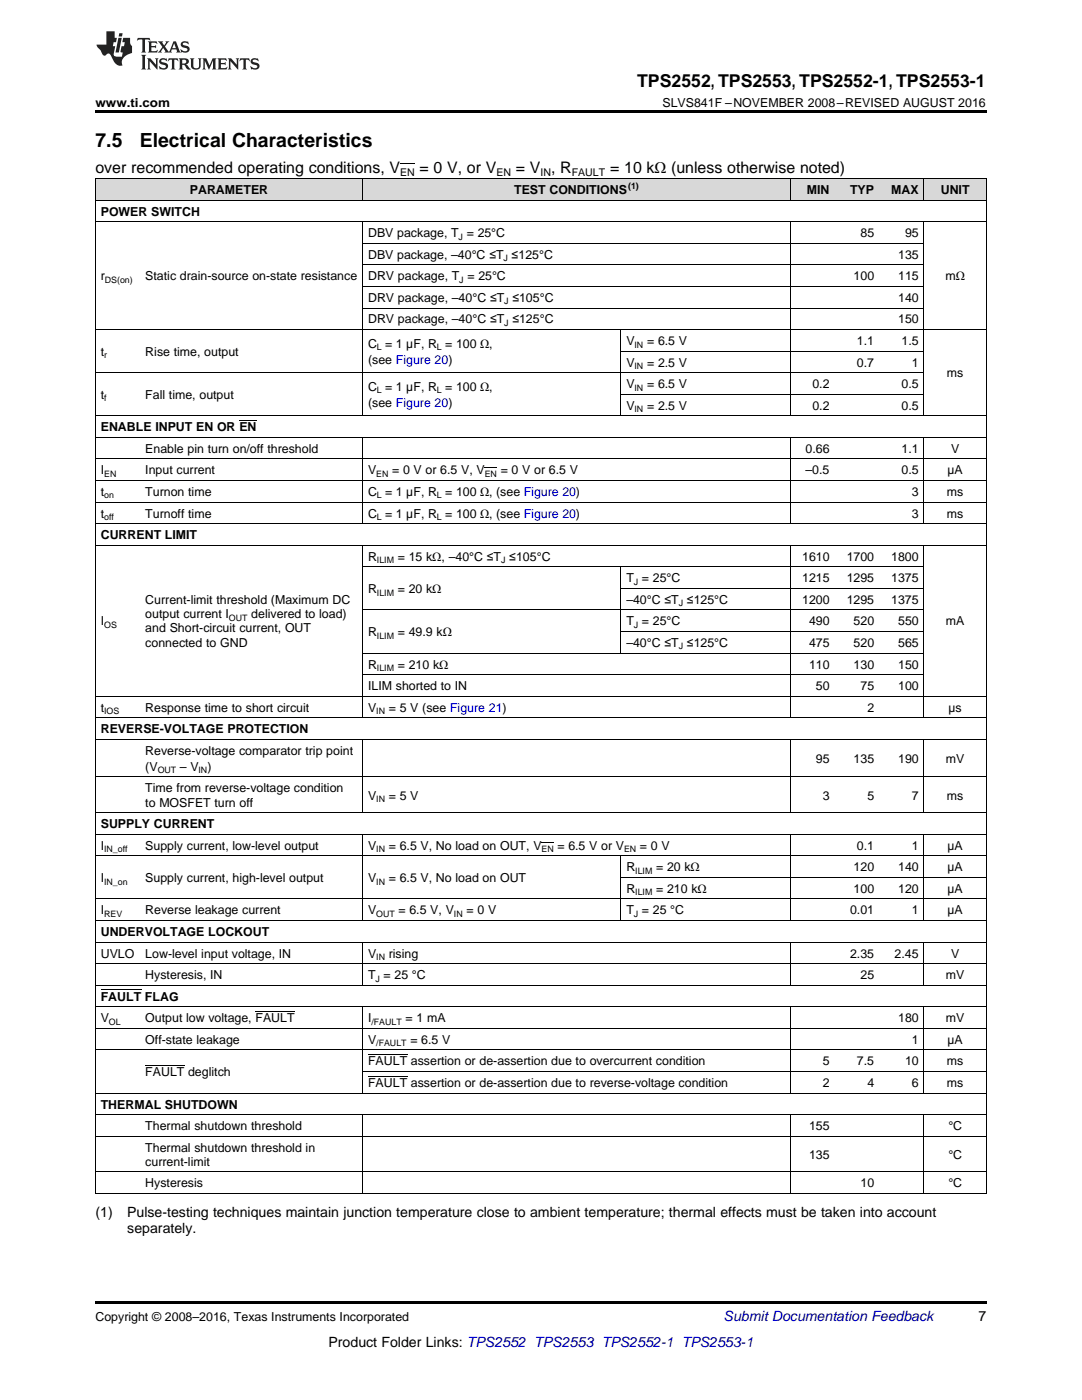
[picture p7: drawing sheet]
<svg xmlns="http://www.w3.org/2000/svg" width="216mm" height="279mm" viewBox="0 0 216 279" stroke-linecap="round" stroke-linejoin="round" font-family="sans-serif">
<defs><g id="words">
<g font-size="3.9">
<text x="19" y="29.3">7.5</text>
<text x="27.9" y="29.3">Electrical Characteristics</text>
</g>
<text font-size="3.5" x="127.1" y="17.3">TPS2552, TPS2553, TPS2552-1, TPS2553-1</text>
<g font-size="3.2">
<text x="19" y="34.4">over recommended operating conditions, V</text>
<text x="83.7" y="34.4">= 0 V, or V</text>
<text x="102.9" y="34.4">= V , R</text>
<text x="121.7" y="34.4">= 10 kΩ (unless otherwise noted)</text>
</g>
<g font-size="2.8">
<text x="19" y="242.8">(1)</text>
<text x="25.4" y="242.8">Pulse-testing techniques maintain junction temperature close to ambient temperature; thermal effects must be taken into account</text>
<text x="25.4" y="246">separately.</text>
<text x="195.3" y="263.6">7</text>
<text x="65.5" y="268.9">Product Folder Links: TPS2552 TPS2553 TPS2552-1 TPS2553-1</text>
</g>
<text font-size="2.8" fill="#0000c8" x="144.4" y="263.6">Submit Documentation Feedback</text>
<g font-size="2.5">
<text x="19" y="21.4">www.ti.com</text>
<text x="132.2" y="21.4">SLVS841F –NOVEMBER 2008–REVISED AUGUST 2016</text>
<text x="37.9" y="38.7">PARAMETER</text>
<text x="102.6" y="38.7">TEST CONDITIONS</text>
<text x="161" y="38.7">MIN</text>
<text x="169.6" y="38.7">TYP</text>
<text x="177.8" y="38.7">MAX</text>
<text x="187.7" y="38.7">UNIT</text>
<text x="20.1" y="43">POWER SWITCH</text>
<text x="73.4" y="47.3">DBV package, T = 25°C</text>
<text x="171.7" y="47.3">85</text>
<text x="180.6" y="47.3">95</text>
<text x="73.4" y="51.6">DBV package, –40°C ≤T ≤125°C</text>
<text x="179.2" y="51.6">135</text>
<text x="20.1" y="56">r</text>
<text x="29" y="56">Static drain-source on-state resistance</text>
<text x="73.4" y="56">DRV package, T = 25°C</text>
<text x="170.3" y="56">100</text>
<text x="179.2" y="56">115</text>
<text x="188.7" y="56">mΩ</text>
<text x="73.4" y="60.3">DRV package, –40°C ≤T ≤105°C</text>
<text x="73.4" y="64.6">DRV package, –40°C ≤T ≤125°C</text>
<text x="179.2" y="60.3">140</text>
<text x="179.2" y="64.6">150</text>
<text x="20.1" y="71">t</text>
<text x="29" y="71">Rise time, output</text>
<text x="73.4" y="69.4">C = 1 µF, R = 100 Ω,</text>
<text x="125" y="68.9">V</text>
<text x="129.1" y="68.9">= 6.5 V</text>
<text x="171" y="68.9">1.1</text>
<text x="179.9" y="68.9">1.5</text>
<text x="73.4" y="72.6">(see Figure 20)</text>
<text x="73.4" y="78">C = 1 µF, R = 100 Ω,</text>
<text x="125" y="73.2">V</text>
<text x="125" y="77.5">V</text>
<text x="129.1" y="73.2">= 2.5 V</text>
<text x="129.1" y="77.5">= 6.5 V</text>
<text x="162.1" y="77.5">0.2</text>
<text x="171" y="73.2">0.7</text>
<text x="179.9" y="77.5">0.5</text>
<text x="182" y="73.2">1</text>
<text x="188.9" y="75.3">ms</text>
<text x="20.1" y="79.6">t</text>
<text x="29" y="79.6">Fall time, output</text>
<text x="73.4" y="81.2">(see Figure 20)</text>
<text x="125" y="81.8">V</text>
<text x="129.1" y="81.8">= 2.5 V</text>
<text x="162.1" y="81.8">0.2</text>
<text x="179.9" y="81.8">0.5</text>
<text x="20.1" y="86.1">ENABLE INPUT EN OR EN</text>
<text x="20.1" y="94.7">I</text>
<text x="29" y="90.4">Enable pin turn on/off threshold</text>
<text x="29" y="94.7">Input current</text>
<text x="73.4" y="94.7">V</text>
<text x="78.2" y="94.7">= 0 V or 6.5 V, V</text>
<text x="99.9" y="94.7">= 0 V or 6.5 V</text>
<text x="160.7" y="90.4">0.66</text>
<text x="160.7" y="94.7">–0.5</text>
<text x="179.9" y="90.4">1.1</text>
<text x="179.9" y="94.7">0.5</text>
<text x="189.1" y="94.7">µA</text>
<text x="189.8" y="90.4">V</text>
<text x="20.1" y="99">t</text>
<text x="29" y="99">Turnon time</text>
<text x="73.4" y="99">C = 1 µF, R = 100 Ω, (see Figure 20)</text>
<text x="182" y="99">3</text>
<text x="188.9" y="99">ms</text>
<text x="20.1" y="103.3">t</text>
<text x="20.1" y="107.6">CURRENT LIMIT</text>
<text x="29" y="103.3">Turnoff time</text>
<text x="73.4" y="103.3">C = 1 µF, R = 100 Ω, (see Figure 20)</text>
<text x="182" y="103.3">3</text>
<text x="188.9" y="103.3">ms</text>
<text x="73.4" y="111.9">R</text>
<text x="79.4" y="111.9">= 15 kΩ, –40°C ≤T ≤105°C</text>
<text x="160.1" y="111.9">1610</text>
<text x="168.9" y="111.9">1700</text>
<text x="177.8" y="111.9">1800</text>
<text x="73.4" y="118.4">R</text>
<text x="79.4" y="118.4">= 20 kΩ</text>
<text x="125" y="116.2">T = 25°C</text>
<text x="160.1" y="116.2">1215</text>
<text x="168.9" y="116.2">1295</text>
<text x="177.8" y="116.2">1375</text>
<text x="20.1" y="124.8">I</text>
<text x="29" y="120.6">Current-limit threshold (Maximum DC</text>
<text x="29" y="123.4">output current I</text>
<text x="50.1" y="123.4">delivered to load)</text>
<text x="125" y="120.5">–40°C ≤T ≤125°C</text>
<text x="125" y="124.8">T = 25°C</text>
<text x="160.1" y="120.5">1200</text>
<text x="161.4" y="124.8">490</text>
<text x="168.9" y="120.5">1295</text>
<text x="170.3" y="124.8">520</text>
<text x="177.8" y="120.5">1375</text>
<text x="179.2" y="124.8">550</text>
<text x="188.7" y="124.8">mA</text>
<text x="29" y="126.2">and Short-circuit current, OUT</text>
<text x="29" y="129">connected to GND</text>
<text x="73.4" y="127">R</text>
<text x="79.4" y="127">= 49.9 kΩ</text>
<text x="125" y="129.1">–40°C ≤T ≤125°C</text>
<text x="161.4" y="129.1">475</text>
<text x="170.3" y="129.1">520</text>
<text x="179.2" y="129.1">565</text>
<text x="73.4" y="133.4">R</text>
<text x="73.4" y="137.7">ILIM shorted to IN</text>
<text x="79.4" y="133.4">= 210 kΩ</text>
<text x="161.4" y="133.4">110</text>
<text x="162.8" y="137.7">50</text>
<text x="170.3" y="133.4">130</text>
<text x="171.7" y="137.7">75</text>
<text x="179.2" y="133.4">150</text>
<text x="179.2" y="137.7">100</text>
<text x="20.1" y="142">t</text>
<text x="29" y="142">Response time to short circuit</text>
<text x="73.4" y="142">V</text>
<text x="77.6" y="142">= 5 V (see Figure 21)</text>
<text x="173.1" y="142">2</text>
<text x="189.3" y="142">µs</text>
<text x="20.1" y="146.3">REVERSE-VOLTAGE PROTECTION</text>
<text x="29" y="150.6">Reverse-voltage comparator trip point</text>
<text x="29" y="153.8">(V</text>
<text x="35.9" y="153.8">– V</text>
<text x="41.4" y="153.8">)</text>
<text x="162.8" y="152.2">95</text>
<text x="170.3" y="152.2">135</text>
<text x="179.2" y="152.2">190</text>
<text x="188.7" y="152.2">mV</text>
<text x="29" y="158.2">Time from reverse-voltage condition</text>
<text x="29" y="161">to MOSFET turn off</text>
<text x="73.4" y="159.6">V</text>
<text x="77.6" y="159.6">= 5 V</text>
<text x="164.2" y="159.6">3</text>
<text x="173.1" y="159.6">5</text>
<text x="182" y="159.6">7</text>
<text x="188.9" y="159.6">ms</text>
<text x="20.1" y="165.3">SUPPLY CURRENT</text>
<text x="20.1" y="169.6">I</text>
<text x="29" y="169.6">Supply current, low-level output</text>
<text x="73.4" y="169.6">V</text>
<text x="77.6" y="169.6">= 6.5 V, No load on OUT, V</text>
<text x="111.2" y="169.6">= 6.5 V or V</text>
<text x="125" y="173.9">R</text>
<text x="127.7" y="169.6">= 0 V</text>
<text x="130.9" y="173.9">= 20 kΩ</text>
<text x="170.3" y="173.9">120</text>
<text x="171" y="169.6">0.1</text>
<text x="179.2" y="173.9">140</text>
<text x="182" y="169.6">1</text>
<text x="189.1" y="169.6">µA</text>
<text x="189.1" y="173.9">µA</text>
<text x="20.1" y="176">I</text>
<text x="29" y="176">Supply current, high-level output</text>
<text x="73.4" y="176">V</text>
<text x="77.6" y="176">= 6.5 V, No load on OUT</text>
<text x="125" y="178.2">R</text>
<text x="130.9" y="178.2">= 210 kΩ</text>
<text x="170.3" y="178.2">100</text>
<text x="179.2" y="178.2">120</text>
<text x="189.1" y="178.2">µA</text>
<text x="20.1" y="182.5">I</text>
<text x="29" y="182.5">Reverse leakage current</text>
<text x="73.4" y="182.5">V</text>
<text x="79.5" y="182.5">= 6.5 V, V</text>
<text x="93.1" y="182.5">= 0 V</text>
<text x="125" y="182.5">T = 25 °C</text>
<text x="169.6" y="182.5">0.01</text>
<text x="182" y="182.5">1</text>
<text x="189.1" y="182.5">µA</text>
<text x="20.1" y="186.8">UNDERVOLTAGE LOCKOUT</text>
<text x="20.1" y="191.1">UVLO</text>
<text x="29" y="191.1">Low-level input voltage, IN</text>
<text x="73.4" y="191.1">V</text>
<text x="77.6" y="191.1">rising</text>
<text x="169.6" y="191.1">2.35</text>
<text x="178.5" y="191.1">2.45</text>
<text x="189.8" y="191.1">V</text>
<text x="29" y="195.4">Hysteresis, IN</text>
<text x="73.4" y="195.4">T = 25 °C</text>
<text x="171.7" y="195.4">25</text>
<text x="188.7" y="195.4">mV</text>
<text x="20.1" y="199.7">FAULT FLAG</text>
<text x="20.1" y="204">V</text>
<text x="29" y="204">Output low voltage, FAULT</text>
<text x="29" y="208.3">Off-state leakage</text>
<text x="73.4" y="204">I</text>
<text x="73.4" y="208.3">V</text>
<text x="80.9" y="204">= 1 mA</text>
<text x="81.9" y="208.3">= 6.5 V</text>
<text x="179.2" y="204">180</text>
<text x="182" y="208.3">1</text>
<text x="188.7" y="204">mV</text>
<text x="189.1" y="208.3">µA</text>
<text x="29" y="214.8">FAULT deglitch</text>
<text x="73.4" y="212.6">FAULT assertion or de-assertion due to overcurrent condition</text>
<text x="164.2" y="212.6">5</text>
<text x="171" y="212.6">7.5</text>
<text x="180.6" y="212.6">10</text>
<text x="188.9" y="212.6">ms</text>
<text x="20.1" y="221.2">THERMAL SHUTDOWN</text>
<text x="73.4" y="216.9">FAULT assertion or de-assertion due to reverse-voltage condition</text>
<text x="164.2" y="216.9">2</text>
<text x="173.1" y="216.9">4</text>
<text x="182" y="216.9">6</text>
<text x="188.9" y="216.9">ms</text>
<text x="29" y="225.5">Thermal shutdown threshold</text>
<text x="161.4" y="225.5">155</text>
<text x="189.2" y="225.5">°C</text>
<text x="29" y="229.8">Thermal shutdown threshold in</text>
<text x="29" y="232.7">current-limit</text>
<text x="161.4" y="231.2">135</text>
<text x="189.2" y="231.2">°C</text>
<text x="29" y="237">Hysteresis</text>
<text x="171.7" y="237">10</text>
<text x="189.2" y="237">°C</text>
<text x="19" y="263.6">Copyright © 2008–2016, Texas Instruments Incorporated</text>
</g>
<g font-size="2.1">
<text x="79.8" y="35.1">EN</text>
<text x="99.1" y="35.1">EN</text>
<text x="107.8" y="35.1">IN</text>
<text x="114.1" y="35.1">FAULT</text>
</g>
<g font-size="1.8">
<text x="125.3" y="37.7">(1)</text>
<text x="91.5" y="47.8">J</text>
<text x="100.5" y="52.1">J</text>
<text x="20.9" y="56.4">DS(on)</text>
<text x="91.7" y="56.4">J</text>
<text x="100.6" y="60.7">J</text>
<text x="100.6" y="65.1">J</text>
<text x="20.8" y="71.5">r</text>
<text x="75.2" y="69.9">L</text>
<text x="87.2" y="69.9">L</text>
<text x="126.6" y="69.4">IN</text>
<text x="126.6" y="73.7">IN</text>
<text x="126.6" y="78">IN</text>
<text x="20.8" y="80.1">f</text>
<text x="75.2" y="78.5">L</text>
<text x="87.2" y="78.5">L</text>
<text x="126.6" y="82.3">IN</text>
<text x="20.8" y="95.2">EN</text>
<text x="75.1" y="95.2">EN</text>
<text x="96.7" y="95.2">EN</text>
<text x="20.8" y="99.5">on</text>
<text x="75.2" y="99.5">L</text>
<text x="87.2" y="99.5">L</text>
<text x="20.8" y="103.8">off</text>
<text x="75.2" y="103.8">L</text>
<text x="87.2" y="103.8">L</text>
<text x="75.2" y="112.4">ILIM</text>
<text x="100" y="112.4">J</text>
<text x="75.2" y="118.9">ILIM</text>
<text x="126.5" y="116.7">J</text>
<text x="20.8" y="125.3">OS</text>
<text x="45.7" y="123.9">OUT</text>
<text x="126.5" y="125.3">J</text>
<text x="135.4" y="121">J</text>
<text x="75.2" y="127.5">ILIM</text>
<text x="135.4" y="129.6">J</text>
<text x="75.2" y="133.9">ILIM</text>
<text x="20.8" y="142.5">IOS</text>
<text x="75.1" y="142.5">IN</text>
<text x="31.5" y="154.3">OUT</text>
<text x="39.6" y="154.3">IN</text>
<text x="75.1" y="160.1">IN</text>
<text x="20.8" y="170.1">IN_off</text>
<text x="75.1" y="170.1">IN</text>
<text x="108.1" y="170.1">EN</text>
<text x="124.5" y="170.1">EN</text>
<text x="20.8" y="176.5">IN_on</text>
<text x="75.1" y="176.5">IN</text>
<text x="126.8" y="174.4">ILIM</text>
<text x="126.8" y="178.7">ILIM</text>
<text x="20.8" y="183">REV</text>
<text x="75.1" y="183">OUT</text>
<text x="90.6" y="183">IN</text>
<text x="126.5" y="183">J</text>
<text x="75.1" y="191.6">IN</text>
<text x="74.9" y="195.9">J</text>
<text x="21.7" y="204.5">OL</text>
<text x="74.1" y="204.5">/FAULT</text>
<text x="75.1" y="208.8">/FAULT</text>
</g>
</g></defs>
<g fill="#d8d8d8">
<path d="M19 35.7h8.9v4.3h-8.9z"/>
<path d="M27.9 35.7h44.5v4.3h-44.5z"/>
<path d="M72.4 35.7h24.9v4.3h-24.9z"/>
<path d="M97.3 35.7h12.4v4.3h-12.4z"/>
<path d="M109.7 35.7h14.2v4.3h-14.2z"/>
<path d="M123.9 35.7h33.8v4.3h-33.8z"/>
<path d="M157.7 35.7h8.9v4.3h-8.9z"/>
<path d="M166.6 35.7h8.9v4.3h-8.9z"/>
<path d="M175.5 35.7h8.9v4.3h-8.9z"/>
<path d="M184.4 35.7h12.4v4.3h-12.4z"/>
</g>
<path d="M19 22h177.8v.5h-177.8zM19 259.7h177.8v.5h-177.8z" fill="#000"/>
<g fill="none" stroke="#000" stroke-width=".2">
<path d="M19 35.6l177.8 .1v202.5M19 40h177.8M19.1 35.7v202.5M72.3 35.7v4.3M157.7 35.7v4.3M184.3 35.7v4.3M19 44.3h177.8M72.3 44.3v38.7M72.4 57.2h112M72.4 52.9h112M72.4 48.6h112M157.7 44.3v38.7"/>
<path d="M184.3 44.3v38.7M19 74.4h165.4M19 65.8h177.8M72.4 61.5h112M123.9 65.8v17.2M123.9 78.7h60.5M123.9 70.1h60.5M19 95.9h177.8M19 91.6h177.8M19 87.3h177.8M19 83h177.8M72.3 87.3v17.3"/>
<path d="M157.7 87.3v17.3M184.3 87.3v17.3M19 108.8h177.8M19 104.5h177.8M19 100.2h177.8M72.3 108.8v34.5M72.4 113.1h112M123.9 113.1v17.3M123.9 117.4h60.5M157.7 108.8v34.5M184.3 108.8v34.5M19 138.9h177.8"/>
<path d="M72.4 134.6h112M72.4 130.3h112M72.4 121.7h112M123.9 126h60.5M19 155.1h177.8M19 147.5h177.8M19 143.2h177.8M72.3 147.6v14.6M157.7 147.6v14.6M184.3 147.6v14.6M19 179.4h177.8M19 170.8h177.8"/>
<path d="M19 166.5h177.8M19 162.2h177.8M72.3 166.5v17.3M123.9 170.9v12.9M123.9 175.1h72.9M157.7 166.5v17.3M184.3 166.5v17.3M19 196.6h177.8M19 192.3h177.8M19 188h177.8M19 183.7h177.8M72.3 188.1v8.6"/>
<path d="M157.7 188.1v8.6M184.3 188.1v8.6M19 218.1h177.8M19 209.5h177.8M19 205.2h177.8M19 200.9h177.8M72.3 201v17.2M72.4 213.8h124.4M157.7 201v17.2M184.3 201v17.2M19 238.2h177.8M19 233.9h177.8"/>
<path d="M19 226.7h177.8M19 222.4h177.8M72.3 222.5v15.7M157.7 222.5v15.7M184.3 222.5v15.7"/>
</g>
<g fill="#231f20">
<path d="M27.5 7.6l-.1 .5 .4-.2h.6v.1v2.1l-.2 .4h1l-.3-.4v-2.1l.1-.1h.5l.5 .2-.2-.5zM29.5 8.3l.2 .3v1.5l-.2 .4h1.8l.2-.6a1.04 1.04 0 0 1-1.3 .2v-.7h.6l.3 .2v-.6l-.3 .2h-.6v-.6l.8-.1 .4 .3-.2-.5zM31.5 8.3l.9 1.1-.9 1.1h.8l-.2-.2 .5-.7 .4 .7-.2 .2h1.5l-.1-.2 .1-.4h.9l.1 .4-.2 .2h1l-.3-.3-.7-1.9h-.5l-.9 2-.8-1 .9-1h-.8l.1 .3-.3 .5-.4-.6 .2-.2zM34.7 8.6l.4 1h-.7zM36.3 8.4a.63 .63 0 0 0-.2 .7 .63 .63 0 0 0 .6 .4l.6 .2 .1 .2a.75 .75 0 0 1-.7 .4 .75 .75 0 0 1-.6-.5l.1 .7 .1-.1a1.11 1.11 0 0 0 1.5-.6 1.13 1.13 0 0 0-1.2-.8l-.1-.4a1.04 1.04 0 0 1 1.2 .2l-.2-.5-.1 .1-.5-.2zM28.2 10.9l.2 .4v2.2l-.2 .4h1l-.3-.4v-2.2l.3-.4zM29.3 11.6l.3 .4v1.5l-.3 .4h.8l-.2-.4v-1.3l1.5 1.7v-1.9l.2-.4h-.7l.2 .4v.9l-1.1-1.3zM32 11.8a.62 .62 0 0 0-.2 .7 .62 .62 0 0 0 .6 .4l.6 .1 .1 .3a.76 .76 0 0 1-.7 .3 .76 .76 0 0 1-.6-.4l.1 .7 .1-.1a1.11 1.11 0 0 0 1.5-.6 1.13 1.13 0 0 0-1.2-.8l-.1-.4a1.04 1.04 0 0 1 1.2 .2l-.2-.6-.1 .1-.5-.1zM33.7 11.6l-.2 .6a.61 .61 0 0 1 .8-.3v1.6l-.2 .4h.9l-.2-.4v-1.6a.63 .63 0 0 1 .8 .3l-.2-.6zM35.6 11.6l.3 .4v1.5l-.3 .4h1l-.2-.2v-.8l.5 .2a.76 .76 0 0 0 1.2 .7l-1-1a.58 .58 0 0 0 .6-.5 .58 .58 0 0 0-.5-.6zM36.4 11.9h.1a.45 .45 0 0 1 .5 .1 .45 .45 0 0 1 .1 .5l-.7 .2zM37.9 11.6l.2 .2a2.17 2.17 0 0 0 .3 1.9 .99 .99 0 0 0 1.6-.6v-1.1l.2-.4h-.7l.2 .2a1.92 1.92 0 0 1-.2 1.8 .6 .6 0 0 1-.9-.5v-1.1l.2-.4zM40.4 11.6l.2 .4v1.5l-.2 .4h.7l-.2-.4v-1.4l.8 1.8 .8-1.8v1.4l-.2 .4h.9l-.2-.4v-1.5l.2-.4h-.8l-.6 1.5-.6-1.5zM43.4 11.6l.2 .4v1.5l-.2 .4h1.8l.2-.6a1.04 1.04 0 0 1-1.3 .1v-.6h.5l.4 .2v-.6l-.4 .2h-.5v-.7h.8l.3 .3-.1-.6zM45.5 11.6l.2 .4v1.5l-.2 .4h.7l-.2-.4v-1.3l1.5 1.7v-1.9l.2-.4h-.7l.2 .4v.9l-1.1-1.3zM47.9 11.6l-.1 .6a.61 .61 0 0 1 .8-.3v1.6l-.3 .4h1l-.3-.4 .1-1.6a.63 .63 0 0 1 .7 .3l-.1-.6zM50.2 11.8a.62 .62 0 0 0-.2 .7 .62 .62 0 0 0 .6 .4l.6 .1 .2 .3a.76 .76 0 0 1-.8 .3 .76 .76 0 0 1-.6-.4l.1 .7 .2-.1a1.11 1.11 0 0 0 1.5-.6 1.13 1.13 0 0 0-1.3-.8l-.1-.4a1.04 1.04 0 0 1 1.2 .2l-.1-.6-.2 .1-.5-.1z"/>
<path d="M21.2 6.3v2.6h-1.9l.1 .4 .7 .9a.91 .91 0 0 0 1 .8 .56 .56 0 0 1 .5-.3 .56 .56 0 0 1 .5 .3l.4 .8a1.53 1.53 0 0 0 1.9 1.2 1.54 1.54 0 0 1 1-2.1l.9-.3v-1.4a1.52 1.52 0 0 1-.3-1.6h-1.4l-.2 .8h.5l-.2 .8h-.4l-.2 1v.2l.4 .1-.2 .8a1.93 1.93 0 0 1-1.6-.3l.3-1.8h-.5l.2-.8h.4l.2-.8h-.4v-1.3zM23.6 7.6l-.6 2.9h.7l.6-2.9zM23.8 6.6l-.1 .7h.6l.2-.7z"/>
</g>
<path d="M79.8 32.7h3M47.8 83.9h3.4M96.7 93.2h2.5M108.1 168.1h2.4M20.1 197.6h8.1M29 212.6h7.8M51 201.9h7.8M73.4 214.8h7.8M73.4 210.5h7.8" fill="none" stroke="#000" stroke-width=".2"/>
<use href="#words"/>
</svg>
